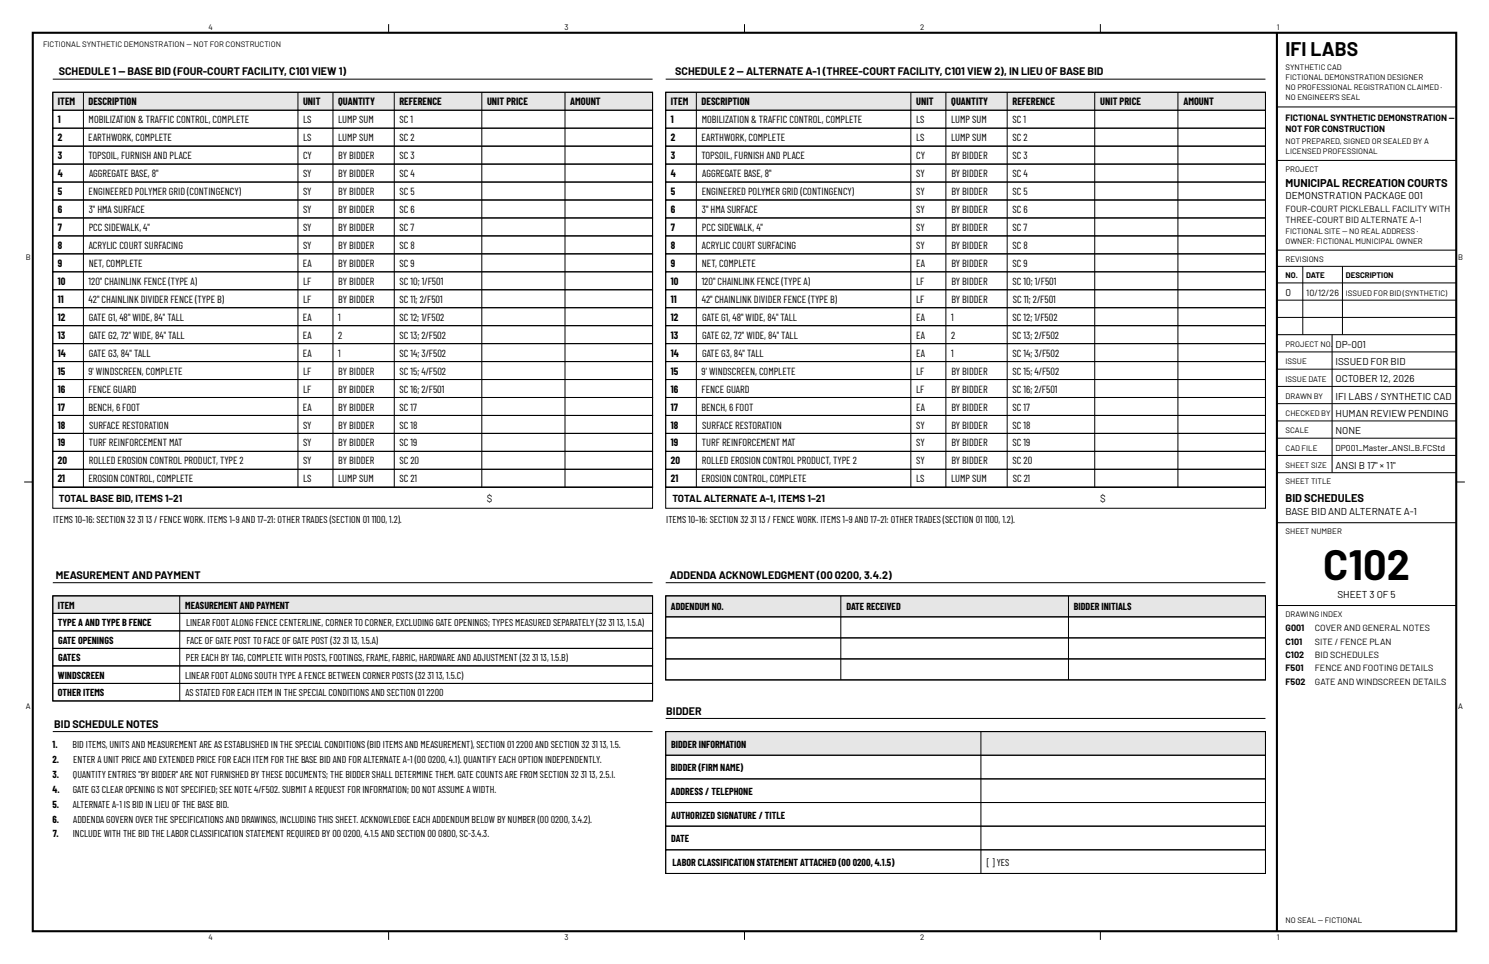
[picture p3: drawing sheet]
<svg xmlns="http://www.w3.org/2000/svg" width="432mm" height="279mm" viewBox="0 0 432 279" stroke-linecap="round" stroke-linejoin="round" font-family="sans-serif">
<defs><g id="words">
<text font-size="12" x="383.7" y="168">C102</text>
<text font-size="5.6" x="372.8" y="16.3">IFI LABS</text>
<g font-size="3.2">
<text x="372.8" y="54.1">MUNICIPAL RECREATION COURTS</text>
<text x="372.8" y="145.4">BID SCHEDULES</text>
</g>
<g font-size="3.1">
<text x="17" y="21.8">SCHEDULE 1 — BASE BID (FOUR-COURT FACILITY, C101 VIEW 1)</text>
<text x="195.8" y="21.8">SCHEDULE 2 — ALTERNATE A-1 (THREE-COURT FACILITY, C101 VIEW 2), IN LIEU OF BASE BID</text>
<text x="16.2" y="167.9">MEASUREMENT AND PAYMENT</text>
<text x="194.2" y="167.9">ADDENDA ACKNOWLEDGMENT (00 0200, 3.4.2)</text>
<text x="193.2" y="207.2">BIDDER</text>
<text x="15.7" y="211.1">BID SCHEDULE NOTES</text>
</g>
<g font-size="3">
<text x="16.8" y="30.5">ITEM</text>
<text x="16.8" y="35.7">1</text>
<text x="25.7" y="30.5">DESCRIPTION</text>
<text x="25.7" y="35.7">MOBILIZATION &amp; TRAFFIC CONTROL, COMPLETE</text>
<text x="87.9" y="35.7">LS</text>
<text x="87.9" y="30.5">UNIT</text>
<text x="98" y="35.7">LUMP SUM</text>
<text x="98.1" y="30.5">QUANTITY</text>
<text x="115.8" y="30.5">REFERENCE</text>
<text x="115.8" y="35.7">SC 1</text>
<text x="141.2" y="30.5">UNIT PRICE</text>
<text x="165.4" y="30.5">AMOUNT</text>
<text x="194.6" y="30.5">ITEM</text>
<text x="194.6" y="35.7">1</text>
<text x="203.5" y="30.5">DESCRIPTION</text>
<text x="203.5" y="35.7">MOBILIZATION &amp; TRAFFIC CONTROL, COMPLETE</text>
<text x="265.7" y="30.5">UNIT</text>
<text x="265.7" y="35.7">LS</text>
<text x="275.8" y="35.7">LUMP SUM</text>
<text x="275.9" y="30.5">QUANTITY</text>
<text x="293.6" y="35.7">SC 1</text>
<text x="293.6" y="30.5">REFERENCE</text>
<text x="319" y="30.5">UNIT PRICE</text>
<text x="343.2" y="30.5">AMOUNT</text>
<text x="16.8" y="40.9">2</text>
<text x="25.6" y="40.9">EARTHWORK, COMPLETE</text>
<text x="87.9" y="40.9">LS</text>
<text x="98" y="40.9">LUMP SUM</text>
<text x="115.8" y="40.9">SC 2</text>
<text x="194.6" y="40.9">2</text>
<text x="203.4" y="40.9">EARTHWORK, COMPLETE</text>
<text x="265.7" y="40.9">LS</text>
<text x="275.8" y="40.9">LUMP SUM</text>
<text x="293.6" y="40.9">SC 2</text>
<text x="16.8" y="46.1">3</text>
<text x="25.6" y="46.1">TOPSOIL, FURNISH AND PLACE</text>
<text x="87.9" y="46.1">CY</text>
<text x="98.1" y="46.1">BY BIDDER</text>
<text x="115.8" y="46.1">SC 3</text>
<text x="194.6" y="46.1">3</text>
<text x="203.4" y="46.1">TOPSOIL, FURNISH AND PLACE</text>
<text x="265.7" y="46.1">CY</text>
<text x="275.9" y="46.1">BY BIDDER</text>
<text x="293.6" y="46.1">SC 3</text>
<text x="16.8" y="51.3">4</text>
<text x="25.8" y="51.3">AGGREGATE BASE, 8&quot;</text>
<text x="87.9" y="51.3">SY</text>
<text x="98.1" y="51.3">BY BIDDER</text>
<text x="115.8" y="51.3">SC 4</text>
<text x="194.6" y="51.3">4</text>
<text x="203.6" y="51.3">AGGREGATE BASE, 8&quot;</text>
<text x="265.7" y="51.3">SY</text>
<text x="275.9" y="51.3">BY BIDDER</text>
<text x="293.6" y="51.3">SC 4</text>
<text x="16.8" y="56.5">5</text>
<text x="25.7" y="56.5">ENGINEERED POLYMER GRID (CONTINGENCY)</text>
<text x="87.9" y="56.5">SY</text>
<text x="98.1" y="56.5">BY BIDDER</text>
<text x="115.8" y="56.5">SC 5</text>
<text x="194.6" y="56.5">5</text>
<text x="203.5" y="56.5">ENGINEERED POLYMER GRID (CONTINGENCY)</text>
<text x="265.7" y="56.5">SY</text>
<text x="275.9" y="56.5">BY BIDDER</text>
<text x="293.6" y="56.5">SC 5</text>
<text x="16.8" y="61.7">6</text>
<text x="25.7" y="61.7">3&quot; HMA SURFACE</text>
<text x="87.9" y="61.7">SY</text>
<text x="98.1" y="61.7">BY BIDDER</text>
<text x="115.8" y="61.7">SC 6</text>
<text x="194.6" y="61.7">6</text>
<text x="203.5" y="61.7">3&quot; HMA SURFACE</text>
<text x="265.7" y="61.7">SY</text>
<text x="275.9" y="61.7">BY BIDDER</text>
<text x="293.6" y="61.7">SC 6</text>
<text x="16.8" y="66.9">7</text>
<text x="25.7" y="66.9">PCC SIDEWALK, 4&quot;</text>
<text x="87.9" y="66.9">SY</text>
<text x="98.1" y="66.9">BY BIDDER</text>
<text x="115.8" y="66.9">SC 7</text>
<text x="194.6" y="66.9">7</text>
<text x="203.5" y="66.9">PCC SIDEWALK, 4&quot;</text>
<text x="265.7" y="66.9">SY</text>
<text x="275.9" y="66.9">BY BIDDER</text>
<text x="293.6" y="66.9">SC 7</text>
<text x="16.8" y="72.1">8</text>
<text x="16.8" y="77.3">9</text>
<text x="25.7" y="77.3">NET, COMPLETE</text>
<text x="25.8" y="72.1">ACRYLIC COURT SURFACING</text>
<text x="87.8" y="77.3">EA</text>
<text x="87.9" y="72.1">SY</text>
<text x="98.1" y="72.1">BY BIDDER</text>
<text x="98.1" y="77.3">BY BIDDER</text>
<text x="115.8" y="72.1">SC 8</text>
<text x="115.8" y="77.3">SC 9</text>
<text x="194.6" y="72.1">8</text>
<text x="194.6" y="77.3">9</text>
<text x="203.5" y="77.3">NET, COMPLETE</text>
<text x="203.6" y="72.1">ACRYLIC COURT SURFACING</text>
<text x="265.6" y="77.3">EA</text>
<text x="265.7" y="72.1">SY</text>
<text x="275.9" y="72.1">BY BIDDER</text>
<text x="275.9" y="77.3">BY BIDDER</text>
<text x="293.6" y="72.1">SC 8</text>
<text x="293.6" y="77.3">SC 9</text>
<text x="16.8" y="82.5">10</text>
<text x="25.7" y="82.5">120&quot; CHAINLINK FENCE (TYPE A)</text>
<text x="87.9" y="82.5">LF</text>
<text x="98.1" y="82.5">BY BIDDER</text>
<text x="115.8" y="82.5">SC 10; 1/F501</text>
<text x="194.6" y="82.5">10</text>
<text x="203.5" y="82.5">120&quot; CHAINLINK FENCE (TYPE A)</text>
<text x="265.7" y="82.5">LF</text>
<text x="275.9" y="82.5">BY BIDDER</text>
<text x="293.6" y="82.5">SC 10; 1/F501</text>
<text x="16.8" y="87.8">11</text>
<text x="25.7" y="87.8">42&quot; CHAINLINK DIVIDER FENCE (TYPE B)</text>
<text x="87.9" y="87.8">LF</text>
<text x="98.1" y="87.8">BY BIDDER</text>
<text x="115.9" y="87.8">SC 11; 2/F501</text>
<text x="194.6" y="87.8">11</text>
<text x="203.5" y="87.8">42&quot; CHAINLINK DIVIDER FENCE (TYPE B)</text>
<text x="265.7" y="87.8">LF</text>
<text x="275.9" y="87.8">BY BIDDER</text>
<text x="293.7" y="87.8">SC 11; 2/F501</text>
<text x="16.8" y="93">12</text>
<text x="25.8" y="93">GATE G1, 48&quot; WIDE, 84&quot; TALL</text>
<text x="87.8" y="93">EA</text>
<text x="98" y="93">1</text>
<text x="115.8" y="93">SC 12; 1/F502</text>
<text x="194.6" y="93">12</text>
<text x="203.6" y="93">GATE G1, 48&quot; WIDE, 84&quot; TALL</text>
<text x="265.6" y="93">EA</text>
<text x="275.8" y="93">1</text>
<text x="293.6" y="93">SC 12; 1/F502</text>
<text x="16.8" y="98.2">13</text>
<text x="25.8" y="98.2">GATE G2, 72&quot; WIDE, 84&quot; TALL</text>
<text x="87.8" y="98.2">EA</text>
<text x="98" y="98.2">2</text>
<text x="115.8" y="98.2">SC 13; 2/F502</text>
<text x="194.6" y="98.2">13</text>
<text x="203.6" y="98.2">GATE G2, 72&quot; WIDE, 84&quot; TALL</text>
<text x="265.6" y="98.2">EA</text>
<text x="275.8" y="98.2">2</text>
<text x="293.6" y="98.2">SC 13; 2/F502</text>
<text x="16.8" y="103.4">14</text>
<text x="25.8" y="103.4">GATE G3, 84&quot; TALL</text>
<text x="87.8" y="103.4">EA</text>
<text x="98" y="103.4">1</text>
<text x="115.8" y="103.4">SC 14; 3/F502</text>
<text x="194.6" y="103.4">14</text>
<text x="203.6" y="103.4">GATE G3, 84&quot; TALL</text>
<text x="265.6" y="103.4">EA</text>
<text x="275.8" y="103.4">1</text>
<text x="293.6" y="103.4">SC 14; 3/F502</text>
<text x="16.8" y="108.6">15</text>
<text x="16.8" y="113.8">16</text>
<text x="25.7" y="108.6">9' WINDSCREEN, COMPLETE</text>
<text x="25.7" y="113.8">FENCE GUARD</text>
<text x="87.9" y="108.6">LF</text>
<text x="87.9" y="113.8">LF</text>
<text x="98.1" y="108.6">BY BIDDER</text>
<text x="98.1" y="113.8">BY BIDDER</text>
<text x="115.8" y="108.6">SC 15; 4/F502</text>
<text x="115.8" y="113.8">SC 16; 2/F501</text>
<text x="194.6" y="108.6">15</text>
<text x="194.6" y="113.8">16</text>
<text x="203.5" y="108.6">9' WINDSCREEN, COMPLETE</text>
<text x="203.5" y="113.8">FENCE GUARD</text>
<text x="265.7" y="108.6">LF</text>
<text x="265.7" y="113.8">LF</text>
<text x="275.9" y="108.6">BY BIDDER</text>
<text x="275.9" y="113.8">BY BIDDER</text>
<text x="293.6" y="108.6">SC 15; 4/F502</text>
<text x="293.6" y="113.8">SC 16; 2/F501</text>
<text x="16.8" y="119">17</text>
<text x="25.7" y="119">BENCH, 6 FOOT</text>
<text x="87.8" y="119">EA</text>
<text x="98.1" y="119">BY BIDDER</text>
<text x="115.8" y="119">SC 17</text>
<text x="194.6" y="119">17</text>
<text x="203.5" y="119">BENCH, 6 FOOT</text>
<text x="265.6" y="119">EA</text>
<text x="275.9" y="119">BY BIDDER</text>
<text x="293.6" y="119">SC 17</text>
<text x="16.8" y="124.2">18</text>
<text x="25.9" y="124.2">SURFACE RESTORATION</text>
<text x="87.9" y="124.2">SY</text>
<text x="98.1" y="124.2">BY BIDDER</text>
<text x="115.8" y="124.2">SC 18</text>
<text x="194.6" y="124.2">18</text>
<text x="203.7" y="124.2">SURFACE RESTORATION</text>
<text x="265.7" y="124.2">SY</text>
<text x="275.9" y="124.2">BY BIDDER</text>
<text x="293.6" y="124.2">SC 18</text>
<text x="16.8" y="129.4">19</text>
<text x="25.7" y="129.4">TURF REINFORCEMENT MAT</text>
<text x="87.9" y="129.4">SY</text>
<text x="98.1" y="129.4">BY BIDDER</text>
<text x="115.8" y="129.4">SC 19</text>
<text x="194.6" y="129.4">19</text>
<text x="203.5" y="129.4">TURF REINFORCEMENT MAT</text>
<text x="265.7" y="129.4">SY</text>
<text x="275.9" y="129.4">BY BIDDER</text>
<text x="293.6" y="129.4">SC 19</text>
<text x="16.8" y="134.6">20</text>
<text x="25.8" y="134.6">ROLLED EROSION CONTROL PRODUCT, TYPE 2</text>
<text x="87.9" y="134.6">SY</text>
<text x="98.1" y="134.6">BY BIDDER</text>
<text x="115.8" y="134.6">SC 20</text>
<text x="194.6" y="134.6">20</text>
<text x="203.6" y="134.6">ROLLED EROSION CONTROL PRODUCT, TYPE 2</text>
<text x="265.7" y="134.6">SY</text>
<text x="275.9" y="134.6">BY BIDDER</text>
<text x="293.6" y="134.6">SC 20</text>
<text x="16.8" y="139.8">21</text>
<text x="25.6" y="139.8">EROSION CONTROL, COMPLETE</text>
<text x="87.9" y="139.8">LS</text>
<text x="98" y="139.8">LUMP SUM</text>
<text x="115.9" y="139.8">SC 21</text>
<text x="194.6" y="139.8">21</text>
<text x="203.4" y="139.8">EROSION CONTROL, COMPLETE</text>
<text x="265.7" y="139.8">LS</text>
<text x="275.8" y="139.8">LUMP SUM</text>
<text x="293.7" y="139.8">SC 21</text>
</g>
<g font-size="2.9">
<text x="372.8" y="57.8">DEMONSTRATION PACKAGE 001</text>
<text x="372.8" y="85.8">0</text>
<text x="387.3" y="100.8">DP-001</text>
<text x="387.3" y="105.8">ISSUED FOR BID</text>
<text x="387.3" y="110.8">OCTOBER 12, 2026</text>
<text x="387.3" y="115.8">IFI LABS / SYNTHETIC CAD</text>
<text x="387.3" y="120.8">HUMAN REVIEW PENDING</text>
<text x="387.3" y="125.8">NONE</text>
<text x="387.3" y="135.8">ANSI B 17&quot; × 11&quot;</text>
<text x="17" y="145.4">TOTAL BASE BID, ITEMS 1–21</text>
<text x="141.2" y="145.4">$</text>
<text x="195" y="145.4">TOTAL ALTERNATE A-1, ITEMS 1–21</text>
<text x="319" y="145.4">$</text>
<text x="372.8" y="149.4">BASE BID AND ALTERNATE A-1</text>
<text x="15.4" y="151.7">ITEMS 10–16: SECTION 32 31 13 / FENCE WORK. ITEMS 1–9 AND 17–21: OTHER TRADES (SECTION 01 1100, 1.2).</text>
<text x="193.2" y="151.7">ITEMS 10–16: SECTION 32 31 13 / FENCE WORK. ITEMS 1–9 AND 17–21: OTHER TRADES (SECTION 01 1100, 1.2).</text>
<text x="387.8" y="173.3">SHEET 3 OF 5</text>
<text x="16.8" y="176.4">ITEM</text>
<text x="53.7" y="176.4">MEASUREMENT AND PAYMENT</text>
<text x="194.6" y="176.9">ADDENDUM NO.</text>
<text x="245.5" y="176.9">DATE RECEIVED</text>
<text x="311.4" y="176.9">BIDDER INITIALS</text>
<text x="16.8" y="181.5">TYPE A AND TYPE B FENCE</text>
<text x="54" y="181.5">LINEAR FOOT ALONG FENCE CENTERLINE, CORNER TO CORNER, EXCLUDING GATE OPENINGS; TYPES MEASURED SEPARATELY (32 31 13, 1.5.A)</text>
<text x="16.9" y="186.6">GATE OPENINGS</text>
<text x="16.9" y="191.6">GATES</text>
<text x="53.9" y="191.6">PER EACH BY TAG, COMPLETE WITH POSTS, FOOTINGS, FRAME, FABRIC, HARDWARE AND ADJUSTMENT (32 31 13, 1.5.B)</text>
<text x="54" y="186.6">FACE OF GATE POST TO FACE OF GATE POST (32 31 13, 1.5.A)</text>
<text x="16.8" y="196.7">WINDSCREEN</text>
<text x="53.7" y="196.7">LINEAR FOOT ALONG SOUTH TYPE A FENCE BETWEEN CORNER POSTS (32 31 13, 1.5.C)</text>
<text x="16.8" y="201.8">OTHER ITEMS</text>
<text x="53.8" y="201.8">AS STATED FOR EACH ITEM IN THE SPECIAL CONDITIONS AND SECTION 01 2200</text>
<text x="15.2" y="216.7">1.</text>
<text x="15.2" y="221">2.</text>
<text x="21.1" y="216.7">BID ITEMS, UNITS AND MEASUREMENT ARE AS ESTABLISHED IN THE SPECIAL CONDITIONS (BID ITEMS AND MEASUREMENT), SECTION 01 2200 AND SECTION 32 31 13, 1.5.</text>
<text x="21.2" y="221">ENTER A UNIT PRICE AND EXTENDED PRICE FOR EACH ITEM FOR THE BASE BID AND FOR ALTERNATE A-1 (00 0200, 4.1). QUANTIFY EACH OPTION INDEPENDENTLY.</text>
<text x="194.7" y="216.7">BIDDER INFORMATION</text>
<text x="15.2" y="225.4">3.</text>
<text x="21.2" y="225.4">QUANTITY ENTRIES &quot;BY BIDDER&quot; ARE NOT FURNISHED BY THESE DOCUMENTS; THE BIDDER SHALL DETERMINE THEM. GATE COUNTS ARE FROM SECTION 32 31 13, 2.5.I.</text>
<text x="194.6" y="223.5">BIDDER (FIRM NAME)</text>
<text x="15.2" y="229.7">4.</text>
<text x="21.1" y="229.7">GATE G3 CLEAR OPENING IS NOT SPECIFIED; SEE NOTE 4/F502. SUBMIT A REQUEST FOR INFORMATION; DO NOT ASSUME A WIDTH.</text>
<text x="194.6" y="230.4">ADDRESS / TELEPHONE</text>
<text x="15.2" y="234">5.</text>
<text x="15.2" y="238.4">6.</text>
<text x="21.1" y="234">ALTERNATE A-1 IS BID IN LIEU OF THE BASE BID.</text>
<text x="21.2" y="238.4">ADDENDA GOVERN OVER THE SPECIFICATIONS AND DRAWINGS, INCLUDING THIS SHEET. ACKNOWLEDGE EACH ADDENDUM BELOW BY NUMBER (00 0200, 3.4.2).</text>
<text x="194.7" y="237.2">AUTHORIZED SIGNATURE / TITLE</text>
<text x="15.3" y="242.7">7.</text>
<text x="21.1" y="242.7">INCLUDE WITH THE BID THE LABOR CLASSIFICATION STATEMENT REQUIRED BY 00 0200, 4.1.5 AND SECTION 00 0800, SC-3.4.3.</text>
<text x="194.7" y="244.1">DATE</text>
<text x="195" y="251">LABOR CLASSIFICATION STATEMENT ATTACHED (00 0200, 4.1.5)</text>
<text x="286.2" y="251">[ ] YES</text>
</g>
<g font-size="2.6">
<text x="372.8" y="35.1">FICTIONAL SYNTHETIC DEMONSTRATION —</text>
<text x="372.8" y="38.4">NOT FOR CONSTRUCTION</text>
<text x="372.8" y="61.3">FOUR-COURT PICKLEBALL FACILITY WITH</text>
<text x="372.8" y="64.5">THREE-COURT BID ALTERNATE A-1</text>
<text x="378.8" y="85.8">10/12/26</text>
<text x="372.8" y="182.9">G001</text>
<text x="381.3" y="182.9">COVER AND GENERAL NOTES</text>
<text x="372.8" y="186.8">C101</text>
<text x="372.8" y="190.7">C102</text>
<text x="381.3" y="186.8">SITE / FENCE PLAN</text>
<text x="381.3" y="190.7">BID SCHEDULES</text>
<text x="372.8" y="194.6">F501</text>
<text x="381.3" y="194.6">FENCE AND FOOTING DETAILS</text>
<text x="372.8" y="198.5">F502</text>
<text x="381.3" y="198.5">GATE AND WINDSCREEN DETAILS</text>
</g>
<text font-size="2.5" x="387.3" y="130.8">DP001_Master_ANSI_B.FCStd</text>
<g font-size="2.3">
<text x="60.5" y="8.7">4</text>
<text x="163.7" y="8.7">3</text>
<text x="266.9" y="8.7">2</text>
<text x="370.3" y="8.7">1</text>
<text x="12.5" y="13.7">FICTIONAL SYNTHETIC DEMONSTRATION — NOT FOR CONSTRUCTION</text>
<text x="372.8" y="20.3">SYNTHETIC CAD</text>
<text x="372.8" y="23.2">FICTIONAL DEMONSTRATION DESIGNER</text>
<text x="372.8" y="26.1">NO PROFESSIONAL REGISTRATION CLAIMED ·</text>
<text x="372.8" y="29">NO ENGINEER'S SEAL</text>
<text x="372.8" y="41.6">NOT PREPARED, SIGNED OR SEALED BY A</text>
<text x="372.8" y="44.5">LICENSED PROFESSIONAL</text>
<text x="372.8" y="49.9">PROJECT</text>
<text x="372.8" y="67.8">FICTIONAL SITE — NO REAL ADDRESS ·</text>
<text x="372.8" y="70.7">OWNER: FICTIONAL MUNICIPAL OWNER</text>
<text x="7.5" y="75.4">B</text>
<text x="372.8" y="75.9">REVISIONS</text>
<text x="422.9" y="75.4">B</text>
<text x="372.8" y="80.5">NO.</text>
<text x="378.8" y="80.5">DATE</text>
<text x="390.3" y="80.5">DESCRIPTION</text>
<text x="390.3" y="85.8">ISSUED FOR BID (SYNTHETIC)</text>
<text x="372.8" y="100.6">PROJECT NO.</text>
<text x="372.8" y="105.6">ISSUE</text>
<text x="372.8" y="110.6">ISSUE DATE</text>
<text x="372.8" y="115.6">DRAWN BY</text>
<text x="372.8" y="120.6">CHECKED BY</text>
<text x="372.8" y="125.6">SCALE</text>
<text x="372.8" y="130.6">CAD FILE</text>
<text x="372.8" y="135.6">SHEET SIZE</text>
<text x="372.8" y="140.4">SHEET TITLE</text>
<text x="372.8" y="154.9">SHEET NUMBER</text>
<text x="372.8" y="178.9">DRAWING INDEX</text>
<text x="7.5" y="205.6">A</text>
<text x="422.9" y="205.6">A</text>
<text x="372.8" y="267.4">NO SEAL — FICTIONAL</text>
<text x="60.5" y="272.5">4</text>
<text x="163.7" y="272.5">3</text>
<text x="266.9" y="272.5">2</text>
<text x="370.3" y="272.5">1</text>
</g>
</g></defs>
<path d="M9.5 9.5h412.8v260.4h-412.8zM370.3 9.5v260.4" fill="none" stroke="#000" stroke-width=".6"/>
<g fill="none" stroke="#000" stroke-width=".29">
<path d="M112.7 7v2.5M215.9 7v2.5M319.1 7v2.5M15.3 22.9h173.9M370.3 77.2h52M377.8 77.2v19.8M389.3 77.2v19.8M370.3 82h52M370.3 87h52M370.3 92h52M386.3 97v40M370.3 102h52"/>
<path d="M370.3 107h52M370.3 112h52M370.3 117h52M7 139.7h2.5M370.3 122h52M370.3 127h52M370.3 132h52M370.3 137h52M422.3 139.7h2.5M112.7 269.9v2.5M215.9 269.9v2.5M319.1 269.9v2.5"/>
</g>
<path d="M370.3 31h52M370.3 46.5h52M370.3 72.5h52M370.3 97h52M370.3 151.5h52M370.3 175.5h52" fill="none" stroke="#000" stroke-width=".3"/>
<path d="M15.3 26.7h173.9v5.3h-173.9z" fill-rule="evenodd" fill="#e6e6e6" stroke="#000" stroke-width=".29"/>
<g fill="none" stroke="#000" stroke-width=".29">
<path d="M15.3 32h173.9v5.2h-173.9zM15.3 37.2h173.9v5.2h-173.9zM15.3 26.7h173.9v114.5h-173.9zM24.2 26.7v114.5M86.4 26.7v114.5M96.6 26.7v114.5M114.3 26.7v114.5M139.7 26.7v114.5M163.8 26.7v114.5M193 22.9h174M15.3 42.4h173.9v5.2h-173.9zM15.3 47.6h173.9v5.2h-173.9z"/>
<path d="M15.3 52.8h173.9v5.2h-173.9zM15.3 58h173.9v5.2h-173.9zM15.3 63.2h173.9v5.2h-173.9zM15.3 68.4h173.9v5.2h-173.9zM15.3 73.6h173.9v5.2h-173.9zM15.3 78.8h173.9v5.2h-173.9zM15.3 84h173.9v5.2h-173.9zM15.3 89.2h173.9v5.2h-173.9zM15.3 94.4h173.9v5.2h-173.9zM15.3 99.6h173.9v5.2h-173.9zM15.3 104.8h173.9v5.2h-173.9zM15.3 110h173.9v5.2h-173.9z"/>
<path d="M15.3 115.2h173.9v5.2h-173.9zM15.3 120.4h173.9v5.2h-173.9zM15.3 125.6h173.9v5.2h-173.9zM15.3 130.8h173.9v5.2h-173.9zM15.3 136h173.9v5.2h-173.9zM15.3 141.2h173.9v6.1h-173.9z"/>
</g>
<path d="M193 26.7h174v5.3h-174z" fill-rule="evenodd" fill="#e6e6e6" stroke="#000" stroke-width=".29"/>
<g fill="none" stroke="#000" stroke-width=".29">
<path d="M193 32h174v5.2h-174zM193 37.2h174v5.2h-174zM193 26.7h174v114.5h-174zM201.9 26.7v114.5M264.1 26.7v114.5M274.3 26.7v114.5M292.1 26.7v114.5M317.5 26.7v114.5M341.6 26.7v114.5M193 42.4h174v5.2h-174zM193 47.6h174v5.2h-174zM193 52.8h174v5.2h-174z"/>
<path d="M193 58h174v5.2h-174zM193 63.2h174v5.2h-174zM193 68.4h174v5.2h-174zM193 73.6h174v5.2h-174zM193 78.8h174v5.2h-174zM193 84h174v5.2h-174zM193 89.2h174v5.2h-174zM193 94.4h174v5.2h-174zM193 99.6h174v5.2h-174zM193 104.8h174v5.2h-174zM193 110h174v5.2h-174zM193 115.2h174v5.2h-174z"/>
<path d="M193 120.4h174v5.2h-174zM193 125.6h174v5.2h-174zM193 130.8h174v5.2h-174zM193 136h174v5.2h-174zM193 141.2h174v6.1h-174zM15.3 168.9h173.9"/>
</g>
<path d="M15.3 172.7h173.9v5.1h-173.9z" fill-rule="evenodd" fill="#e6e6e6" stroke="#000" stroke-width=".29"/>
<path d="M15.3 177.8h173.9v5.1h-173.9zM15.3 172.7h173.9v30.5h-173.9zM52.1 172.7v30.5M193 168.9h174M15.3 182.9h173.9v5h-173.9zM15.3 187.9h173.9v5.1h-173.9zM15.3 193h173.9v5.1h-173.9zM15.3 198.1h173.9v5.1h-173.9z" fill="none" stroke="#000" stroke-width=".29"/>
<path d="M193 172.7h174v6.1h-174z" fill-rule="evenodd" fill="#e6e6e6" stroke="#000" stroke-width=".29"/>
<path d="M193 178.8h174v6.1h-174zM193 172.7h174v24.4h-174zM243.8 172.7v24.4M309.8 172.7v24.4M193 184.9h174v6.1h-174zM193 191h174v6.1h-174zM193 208.2h174" fill="none" stroke="#000" stroke-width=".29"/>
<path d="M193 212h174v6.9h-174z" fill-rule="evenodd" fill="#e6e6e6" stroke="#000" stroke-width=".29"/>
<path d="M15.3 212h173.9M193 218.9h174v6.8h-174zM193 212h174v41.2h-174zM284.5 212v41.2M193 225.7h174v6.9h-174zM193 232.6h174v6.9h-174zM193 239.5h174v6.8h-174zM193 246.3h174v6.9h-174z" fill="none" stroke="#000" stroke-width=".29"/>
<use href="#words"/>
</svg>
